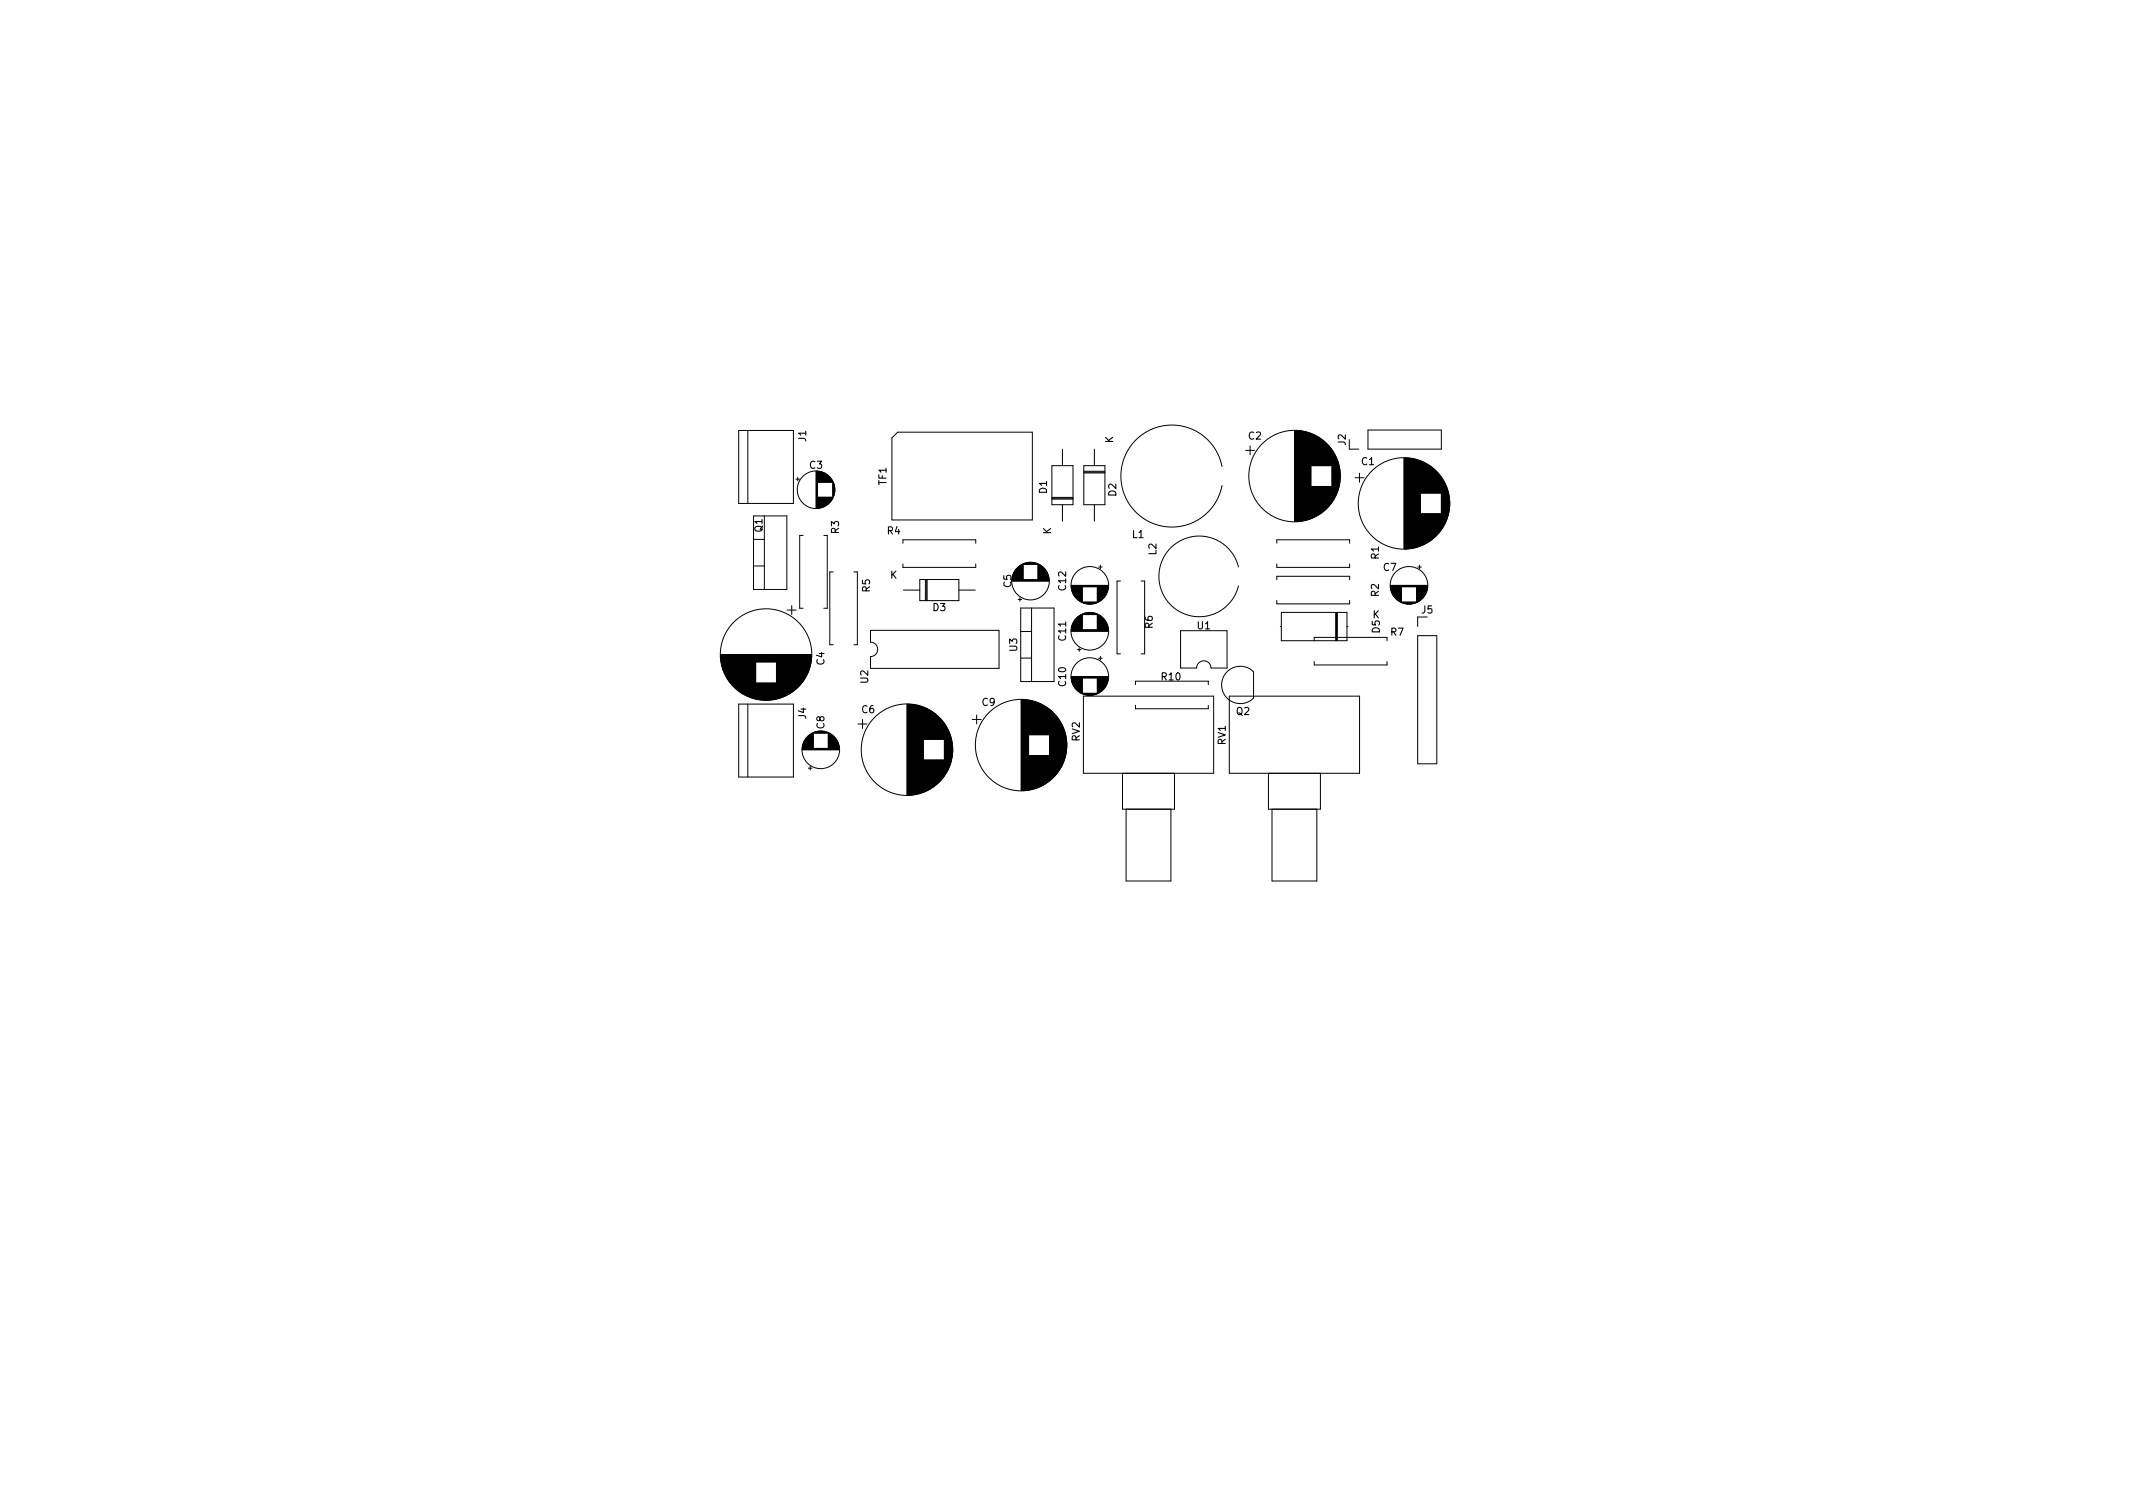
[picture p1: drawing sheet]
<svg xmlns="http://www.w3.org/2000/svg" width="297mm" height="210mm" viewBox="0 0 297 210" stroke-linecap="round" stroke-linejoin="round" font-family="sans-serif">
<defs><g id="words">
<g font-size="1.4">
<text x="112.3" y="61.5" transform="rotate(-90 112.3 61.5)">J1</text>
<text x="112.8" y="65.3">C3</text>
<text x="155" y="61.7" transform="rotate(-90 155 61.7)">K</text>
<text x="173.9" y="61.2">C2</text>
<text x="187.4" y="62" transform="rotate(-90 187.4 62)">J2</text>
<text x="189.6" y="64.8">C1</text>
<text x="123.4" y="67.5" transform="rotate(-90 123.4 67.5)">TF1</text>
<text x="145.8" y="68.7" transform="rotate(-90 145.8 68.7)">D1</text>
<text x="155.4" y="69.1" transform="rotate(-90 155.4 69.1)">D2</text>
<text x="106.2" y="74.1" transform="rotate(-90 106.2 74.1)">Q1</text>
<text x="116.8" y="74.3" transform="rotate(-90 116.8 74.3)">R3</text>
<text x="123.6" y="74.4">R4</text>
<text x="146.4" y="74.4" transform="rotate(-90 146.4 74.4)">K</text>
<text x="157.7" y="74.9">L1</text>
<text x="161" y="77.3" transform="rotate(-90 161 77.3)">L2</text>
<text x="192" y="77.8" transform="rotate(-90 192 77.8)">R1</text>
<text x="121.2" y="82.4" transform="rotate(-90 121.2 82.4)">R5</text>
<text x="124" y="80.6">K</text>
<text x="140.8" y="81.8" transform="rotate(-90 140.8 81.8)">C5</text>
<text x="148.5" y="82.2" transform="rotate(-90 148.5 82.2)">C12</text>
<text x="192" y="83.1" transform="rotate(-90 192 83.1)">R2</text>
<text x="192.7" y="79.5">C7</text>
<text x="129.9" y="85.1">D3</text>
<text x="148.5" y="89.2" transform="rotate(-90 148.5 89.2)">C11</text>
<text x="160.5" y="87.5" transform="rotate(-90 160.5 87.5)">R6</text>
<text x="166.7" y="87.6">U1</text>
<text x="191.1" y="86.1">K</text>
<text x="192.1" y="88.1" transform="rotate(-90 192.1 88.1)">D5</text>
<text x="193.7" y="88.5">R7</text>
<text x="198" y="85.4">J5</text>
<text x="114.8" y="92.6" transform="rotate(-90 114.8 92.6)">C4</text>
<text x="120.9" y="95.1" transform="rotate(-90 120.9 95.1)">U2</text>
<text x="141.6" y="90.7" transform="rotate(-90 141.6 90.7)">U3</text>
<text x="148.5" y="95.5" transform="rotate(-90 148.5 95.5)">C10</text>
<text x="161.8" y="94.7">R10</text>
<text x="112.3" y="100.1" transform="rotate(-90 112.3 100.1)">J4</text>
<text x="114.8" y="101.5" transform="rotate(-90 114.8 101.5)">C8</text>
<text x="120" y="99.3">C6</text>
<text x="136.8" y="98.3">C9</text>
<text x="172.2" y="99.6">Q2</text>
<text x="150.4" y="103.2" transform="rotate(-90 150.4 103.2)">RV2</text>
<text x="170.7" y="103.7" transform="rotate(-90 170.7 103.7)">RV1</text>
</g>
</g></defs>
<g fill="none" stroke="#000" stroke-width=".14">
<path d="M102.9 59.9h7.6v10.2h-7.6zM104.1 59.9v10.2M180.3 60v12.6M180.4 60v12.6M180.5 60v12.6M180.6 60v12.6M180.7 60v12.6M180.8 60v12.6M180.9 60v12.6M181 60v12.6M190.5 59.9h10.2v2.6h-10.2zM104.9 71.8h4.7v10.3h-4.7z"/>
<path d="M104.9 78.8h1.5M104.9 75.1h1.5M106.4 71.8v10.3M110.8 66.7h.5M111.1 66.5v.5M111.8 74.6h-.4v10.1h.4M113.6 65.6v5.2M113.7 65.6v5.2M113.8 65.6v5.2M113.9 65.6v1.6M113.9 69.2v1.6M114 65.6v1.6"/>
<path d="M114 69.2v1.6M114 69.2v1.5M114.1 65.7v1.5M114.1 69.2v1.5M114.2 65.7v1.5M114.2 69.2v1.5M114.3 65.7v1.5M114.3 69.2v1.5M114.4 65.7v1.5M114.4 69.2v1.5M114.4 69.2v1.4M114.5 65.8v1.4"/>
<path d="M114.5 69.2v1.4M114.6 65.8v1.4M114.6 69.2v1.4M114.7 65.8v1.4M114.7 69.2v1.4M114.7 74.6h.5v10.1h-.5M114.7 69.2v1.3M114.8 65.9v1.3M114.8 69.2v1.3M114.9 65.9v1.3M114.9 69.2v1.3M114.9 69.2v1.2"/>
<path d="M115 66v1.2M115 69.2v1.2M115.1 66v1.2M115.1 69.2v1.1M115.1 66.1v1.1M115.2 66.1v1.1M115.2 69.2v1.1M115.2 66.2v1M115.2 69.2v1M115.3 66.2v1M115.3 69.2v1M115.4 66.3v.9"/>
<path d="M115.4 69.2v.9M115.5 66.4v.8M115.5 69.2v.8M115.6 66.5v.7M115.6 69.2v.7M115.6 69.2v.6M115.7 66.6v.6M115.7 69.2v.6M115.7 69.2v.5M115.8 66.7v.5M115.8 69.2v.5M115.8 66.8v.4"/>
<path d="M115.8 69.2v.4M115.9 66.9v.3M115.9 69.2v.3M115.9 69.2v.2M116 67v2.4M116 67.1v2.2M116 79.6h-.4v10.2h.4M116 67.2v2M116.1 67.3v1.8M116.1 67.4v1.6M116.2 67.5v1.4M116.2 67.7v1"/>
<path d="M116.2 67.9v.6M118.9 79.6h.5v10.2h-.5M124.2 61l.8-.8h18.8v12.2h-19.6zM125.7 75.6v-.4h10.2v.4M125.7 78.5v.5h10.2v-.5M141.1 80h1.4M141.1 79.9h1.4M141.2 79.8h1.3M141.2 79.7h1.3M141.3 79.6h1.2M141.3 79.5h1.2M141.4 79.5h1.1"/>
<path d="M141.4 79.4h1.1M141.5 79.3h1M141.5 79.2h1M141.6 79.2h.9M141.6 79.1h.9M141.7 79.1h.8M141.7 79h.8M141.8 79h.7M141.9 78.9h.6M142 78.8h.5M142.1 78.8h.4M142.1 78.7h.4"/>
<path d="M142.2 78.7h.3M142.3 78.6h.2M142.3 78.6h2.4M142.4 78.6h2.2M142.5 78.5h2M142.6 78.5h1.8M142.7 78.4h1.6M142.8 78.4h1.4M143 78.4h1M143.2 78.3h.6M144.5 78.8h.6M144.5 79.6h1.3"/>
<path d="M144.5 79h.8M144.5 79h.7M144.5 80h1.4M144.5 79.9h1.4M144.5 79.8h1.4M144.5 79.8h1.3M144.5 79.7h1.3M144.5 79.6h1.2M144.5 79.5h1.2M144.5 79.4h1.1M144.5 79.3h1M144.5 79.2h1"/>
<path d="M144.5 79.2h.9M144.5 79.1h.9M144.5 79.1h.8M144.5 78.9h.7M144.5 78.9h.6M144.5 78.8h.5M144.5 78.7h.4M144.5 78.7h.3M144.5 78.6h.3M146.5 64.8h2.9v5.5h-2.9zM146.5 69.4h2.9M146.5 69.3h2.9"/>
<path d="M146.5 69.5h2.9M148 62.5v2.3M148 70.3v2.3M150.9 64.8h3v5.5h-3zM150.9 65.7h3M150.9 65.9h3M150.9 65.6h3M152.4 62.5v2.3M152.4 70.3v2.3M153 79h.5M153.2 78.7v.5M170.2 65a7.1 7.1 0 0 0-10.9-4.6 7.1 7.1 0 0 0 0 11.8 7.1 7.1 0 0 0 10.9-4.6"/>
<path d="M172.5 78.9a5.6 5.6 0 0 0-8.7-3.3 5.6 5.6 0 0 0 0 9.3 5.6 5.6 0 0 0 8.7-3.3M173.5 62.7h1.2M174.1 62.1v1.2M177.8 75.6v-.4h10.2v.4M177.8 78.5v.5h10.2v-.5M181.1 60v12.6M181.2 60v12.6M181.2 60v12.5M181.3 60v12.5M181.4 60.1v12.4M181.5 60.1v12.4M181.6 60.1v12.4"/>
<path d="M181.7 60.1v12.4M181.8 60.1v12.3M181.8 60.2v12.2M181.9 60.2v12.2M182 60.2v12.2M182.1 60.2v12.2M182.1 60.2v12.1M182.2 60.2v12.1M182.2 60.3v12M182.3 60.3v12M182.4 60.3v12M182.4 60.3v11.9"/>
<path d="M182.5 60.3v11.9M182.5 60.4v11.8M182.6 60.4v11.8M182.6 60.4v4.4M182.6 67.7v4.5M182.7 60.4v4.4M182.7 67.7v4.4M182.8 60.5v4.3M182.8 67.7v4.4M182.9 60.5v4.3M182.9 67.7v4.4M182.9 67.7v4.3"/>
<path d="M183 60.5v4.3M183 67.7v4.3M183 60.6v4.2M183.1 60.6v4.2M183.1 67.7v4.3M183.2 60.6v4.2M183.2 67.7v4.2M183.2 60.7v4.1M183.3 60.7v4.1M183.3 67.7v4.2M183.3 67.7v4.1M183.4 60.8v4"/>
<path d="M183.4 67.7v4.1M183.5 60.8v4M183.5 67.7v4.1M183.5 67.7v4M183.6 60.9v3.9M183.6 67.7v4M183.7 60.9v3.9M183.7 67.7v3.9M183.7 61v3.8M183.8 61v3.8M183.8 67.7v3.9M183.8 67.7v3.8"/>
<path d="M183.9 61.1v3.7M183.9 67.7v3.8M184 61.1v3.7M184 67.7v3.7M184 61.2v3.6M184.1 61.2v3.6M184.1 67.7v3.7M184.1 67.7v3.6M184.2 61.3v3.5M184.2 67.7v3.6M184.2 67.7v3.5M184.3 61.4v3.4"/>
<path d="M184.3 67.7v3.5M184.4 61.4v3.4M184.4 67.7v3.4M184.4 61.5v3.3M184.5 61.5v3.3M184.5 67.7v3.3M184.5 61.6v3.2M184.6 61.6v3.2M184.6 67.7v3.3M184.6 67.7v3.2M184.6 61.7v3.1M184.7 61.7v3.1"/>
<path d="M184.7 67.7v3.2M184.7 61.8v3M184.7 67.7v3.1M184.8 61.8v3M184.8 67.7v3.1M184.8 67.7v3M184.8 61.9v2.9M184.9 61.9v2.9M184.9 67.7v3M184.9 62v2.8M184.9 67.7v2.9M185 62v2.8"/>
<path d="M185 67.7v2.9M185 62.1v2.7M185 67.7v2.8M185.1 62.1v2.7M185.1 67.7v2.7M185.1 62.2v2.6M185.2 62.2v2.6M185.2 67.7v2.6M185.2 62.3v2.5M185.2 67.7v2.5M185.3 62.4v2.4M185.3 67.7v2.5"/>
<path d="M185.3 67.7v2.4M185.4 62.5v2.3M185.4 67.7v2.4M185.4 67.7v2.3M185.4 62.6v2.2M185.5 62.6v7.3M185.5 62.7v7.2M185.6 62.8v7M185.6 62.9v6.8M185.7 62.9v6.7M185.7 63v6.6M185.8 63.1v6.4"/>
<path d="M185.8 63.1v6.3M185.8 63.2v6.2M185.9 63.3v6M185.9 63.4v5.8M186 63.4v5.7M186 63.5v5.6M186 63.6v5.4M186.1 63.7v5.2M186.1 63.8v5M186.2 63.9v4.8M186.2 64v4.6M186.2 64.1v4.4"/>
<path d="M186.3 64.2v4.2M186.3 64.3v4M186.4 64.4v3.7M186.4 64.6v3.4M186.4 64.7v3.2M186.5 64.9v2.8M186.5 65v2.5M186.6 65.3v2M186.6 65.5v1.5M186.6 66v.6M187.9 61.2v1.3h1.3M188.7 66.5h1.3"/>
<path d="M189.3 65.9v1.2M195.5 63.8v12.6M195.6 63.8v12.6M195.7 63.8v12.6M195.8 63.8v12.6M195.9 63.8v12.6M196 63.8v12.6M196.1 63.8v12.6M196.2 63.8v12.6M196.3 63.8v12.6M196.4 63.8v12.6M196.5 63.8v12.6"/>
<path d="M196.6 63.9v12.4M196.7 63.9v12.4M196.8 63.9v12.4M196.9 63.9v12.4M197 63.9v12.4M197 64v12.2M197.1 64v12.2M197.2 64v12.2M197.3 64v12.2M197.4 64v12.2M197.4 64.1v12M197.4 79h.5"/>
<path d="M197.5 64.1v12M197.6 64.1v12M197.7 64.1v12M197.7 78.7v.5M197.7 64.2v11.8M197.8 64.2v11.8M197.8 64.2v4.5M197.8 71.5v4.5M197.9 64.2v4.5M197.9 71.5v4.5M198 64.3v4.4M198 71.5v4.4"/>
<path d="M198.1 64.3v4.4M198.1 71.5v4.4M198.2 64.3v4.4M198.2 71.5v4.4M198.2 64.4v4.3M198.2 71.5v4.3M198.3 64.4v4.3M198.3 71.5v4.3M198.4 64.4v4.3M198.4 71.5v4.3M198.4 64.5v4.2M198.4 71.5v4.2"/>
<path d="M198.5 64.5v4.2M198.5 71.5v4.2M198.6 64.5v4.2M198.6 71.5v4.2M198.6 64.6v4.1M198.6 71.5v4.1M198.7 64.6v4.1M198.7 71.5v4.1M198.8 64.7v4M198.8 71.5v4M198.9 64.7v4M198.9 71.5v4"/>
<path d="M198.9 64.8v3.9M198.9 71.5v3.9M199 64.8v3.9M199 71.5v3.9M199.1 64.9v3.8M199.1 71.5v3.8M199.2 64.9v3.8M199.2 71.5v3.8M199.2 65v3.7M199.2 71.5v3.7M199.3 65v3.7M199.3 71.5v3.7"/>
<path d="M199.4 65.1v3.6M199.4 71.5v3.6M199.5 65.1v3.6M199.5 71.5v3.5M199.5 65.2v3.5M199.6 65.2v3.5M199.6 71.5v3.5M199.6 65.3v3.4M199.6 71.5v3.4M199.7 65.3v3.4M199.7 71.5v3.4M199.7 71.5v3.3"/>
<path d="M199.8 65.4v3.3M199.8 71.5v3.3M199.8 65.5v3.2M199.8 71.5v3.2M199.9 65.5v3.2M199.9 71.5v3.2M200 65.6v3.1M200 71.5v3.1M200 71.5v3M200.1 65.7v3M200.1 71.5v3M200.2 65.8v2.9"/>
<path d="M200.2 71.5v2.9M200.2 65.9v2.8M200.2 71.5v2.8M200.3 65.9v2.8M200.3 71.5v2.8M200.3 66v2.7M200.3 71.5v2.7M200.4 66v2.7M200.4 71.5v2.7M200.4 66.1v2.6M200.4 71.5v2.6M200.5 66.1v2.6"/>
<path d="M200.5 71.5v2.6M200.5 66.2v2.5M200.5 71.5v2.5M200.6 66.2v2.5M200.6 71.5v2.5M200.6 66.3v2.4M200.6 71.5v2.4M200.6 71.5v2.3M200.7 66.4v2.3M200.7 71.5v2.3M200.7 66.5v7.2M200.8 66.5v7.2"/>
<path d="M200.8 66.6v7M200.9 66.7v6.8M200.9 66.8v6.6M201 66.8v6.6M201 66.9v6.4M201 67v6.2M201.1 67v6.2M201.1 67.1v6M201.2 67.2v5.8M201.2 67.3v5.6M201.3 67.4v5.4M201.3 67.5v5.2"/>
<path d="M201.4 67.6v5M201.4 67.7v4.8M201.4 67.8v4.6M201.5 67.9v4.4M201.5 68v4.2M201.6 68.1v4M201.6 68.2v3.8M201.6 68.4v3.4M201.7 68.5v3.2M201.7 68.7v2.8M201.8 68.9v2.4M201.8 69.1v2"/>
<path d="M201.8 69.3v1.6M201.9 69.8v.6M100.4 91.1h12.6M100.4 91.2h12.6M100.4 91.3h12.6M100.4 91.4h12.6M100.4 91.5h12.6M100.4 91.6h12.6M100.4 91.7h12.6M100.4 91.8h12.6M100.4 91.9h12.6M100.4 92h12.6"/>
<path d="M100.4 92h12.5M100.4 92.1h12.5M100.4 92.2h12.5M100.4 92.2h4.8M100.4 92.3h4.8M100.5 92.3h4.7M100.5 92.4h4.7M100.5 92.5h4.7M100.5 92.6h4.7M100.5 92.7h4.7M100.6 92.7h4.6M100.6 92.8h4.6"/>
<path d="M100.6 92.9h4.6M100.6 93h4.6M100.6 93.1h4.6M100.7 93.1h4.5M100.7 93.2h4.5M100.7 93.3h4.5M100.8 93.4h4.4M100.8 93.5h4.4M100.8 93.6h4.4M100.9 93.6h4.3M100.9 93.7h4.3M100.9 93.8h4.3"/>
<path d="M101 93.9h4.2M101 94h4.2M101.1 94.1h4.1M101.1 94.2h4.1M101.2 94.3h4M101.2 94.4h4M101.3 94.4h3.9M101.3 94.5h3.9M101.4 94.6h3.8M101.4 94.7h3.8M101.5 94.7h3.7M101.5 94.8h3.7"/>
<path d="M101.5 94.9h3.7M101.6 94.9h3.6M101.6 95h3.6M101.7 95h3.5M101.7 95.1h3.5M101.7 95.1h9.9M101.8 95.1h9.8M101.8 95.2h9.8M101.8 95.2h9.7M101.9 95.3h9.6M101.9 95.3h9.5M102 95.4h9.4"/>
<path d="M102 95.5h9.3M102.1 95.5h9.2M102.1 95.5h9.1M102.2 95.6h9M102.2 95.7h8.9M102.3 95.7h8.8M102.3 95.7h8.7M102.4 95.8h8.6M102.4 95.9h8.5M102.5 95.9h8.4M102.5 95.9h8.3M102.6 96h8.2"/>
<path d="M102.6 96h8.1M102.7 96.1h8M102.7 96.1h7.9M102.8 96.1h7.8M102.8 96.2h7.7M102.9 98h7.6v10.2h-7.6zM102.9 96.2h7.6M102.9 96.3h7.5M103 96.3h7.4M103 96.3h7.3M103.1 96.4h7.2M103.2 96.4h7"/>
<path d="M103.2 96.5h6.9M103.3 96.5h6.8M103.3 96.5h6.7M103.4 96.6h6.6M103.5 96.6h6.4M103.5 96.7h6.3M103.6 96.7h6.1M103.7 96.7h6M103.8 96.8h5.8M103.8 96.8h5.7M103.9 96.9h5.5M104 96.9h5.4"/>
<path d="M104.1 96.9h5.2M104.1 98v10.2M104.2 97h5M104.3 97h4.8M104.4 97.1h4.6M104.5 97.1h4.4M104.6 97.1h4.2M104.7 97.2h4M104.8 97.2h3.7M105 97.3h3.4M105.1 97.3h3.2M105.3 97.3h2.8"/>
<path d="M105.4 97.4h2.5M105.7 97.4h2M105.9 97.5h1.5M106.4 97.5h.6M108.1 94.9h3.7M108.1 93.1h4.6M108.1 93h4.6M108.1 94.8h3.7M108.1 92.6h4.7M108.1 94.2h4.1M108.1 94.3h4.1M108.1 94.4h4"/>
<path d="M108.1 94.5h4M108.1 94.5h3.9M108.1 94.6h3.9M108.1 94.7h3.8M108.1 94.8h3.8M108.1 95h3.6M108.1 95.1h3.6M108.1 92.2h4.8M108.1 92.3h4.8M108.1 92.4h4.8M108.1 92.5h4.8M108.1 92.7h4.7"/>
<path d="M108.1 92.8h4.7M108.1 92.9h4.7M108.1 93.2h4.6M108.1 93.3h4.5M108.1 93.4h4.5M108.1 93.5h4.5M108.1 93.5h4.4M108.1 93.6h4.4M108.1 93.7h4.4M108.1 93.8h4.3M108.1 93.9h4.3M108.1 94h4.2"/>
<path d="M108.1 94.1h4.2M108.1 94.3h4M109.6 84.9h1.3M110.3 84.3v1.3M121.2 87.8h17.9v5.3h-17.9v-1.7a1 1 0 0 0 1-1 1 1 0 0 0-1-1zM125.8 82.2h2.3M126.3 98.1v12.6M126.4 98.1v12.6M126.5 98.1v12.6M126.6 98.1v12.6M126.7 98.1v12.6M126.8 98.1v12.6"/>
<path d="M126.9 98.1v12.6M127 98.1v12.6M127.1 98.1v12.6M127.2 98.1v12.6M127.3 98.1v12.5M127.4 98.2v12.4M127.5 98.2v12.4M127.6 98.2v12.4M127.7 98.2v12.4M127.8 98.2v12.3M127.9 98.3v12.2M128 98.3v12.2"/>
<path d="M128.1 98.3v12.2M128.1 80.7h5.4v2.9h-5.4zM128.1 98.3v12.1M128.2 98.3v12.1M128.2 98.4v12M128.3 98.4v12M128.4 98.4v12M128.5 98.4v11.9M128.5 98.5v11.8M128.6 98.5v11.8M128.6 98.5v4.4M128.7 98.5v4.4"/>
<path d="M128.8 98.6v4.3M128.9 98.6v4.3M128.9 80.7v2.9M129 98.6v4.3M129 80.7v2.9M129 98.7v4.2M129.1 98.7v4.2M129.1 80.7v2.9M129.2 98.7v4.2M129.2 98.8v4.1M129.3 98.8v4.1M129.4 98.9v4"/>
<path d="M129.5 98.9v4M129.6 99v3.9M129.7 99v3.9M129.7 99.1v3.8M129.8 99.1v3.8M129.9 99.1v3.8M129.9 99.2v3.7M130 99.2v3.7M130 99.3v3.6M130.1 99.3v3.6M130.2 99.4v3.5M130.3 99.4v3.5"/>
<path d="M130.3 99.5v3.4M130.4 99.5v3.4M130.4 99.6v3.3M130.5 99.6v3.3M130.5 99.7v3.2M130.6 99.7v3.2M130.7 99.8v3.1M130.7 99.9v3M130.8 99.9v3M130.9 100v2.9M133.5 82.2h2.3M136 99.6v1.2"/>
<path d="M140.9 80.9h5.2M140.9 80.8h5.2M140.9 80.7h5.2M140.9 80.7h1.6M140.9 80.6h1.6M141 80.6h1.5M141 80.5h1.5M141 80.4h1.5M141 80.3h1.5M141 80.2h1.5M141.1 80.1h1.4M141.8 83.5h.5"/>
<path d="M142 83.2v.5M142.1 84.7h4.7v10.2h-4.7zM142.1 91.6h1.6M142.1 87.9h1.6M142.2 97.4v12.7M142.3 97.4v12.7M142.4 97.4v12.7M142.5 97.4v12.7M142.6 97.4v12.7M142.7 97.4v12.7M142.8 97.4v12.7M142.8 97.5v12.6"/>
<path d="M142.9 97.5v12.5M143 97.5v12.5M143.1 97.5v12.5M143.2 97.5v12.5M143.3 97.5v4.8M143.4 97.5v4.8M143.5 97.6v4.7M143.6 97.6v4.7M143.7 84.7v10.2M143.7 97.6v4.7M143.8 97.6v4.7M143.9 97.6v4.7"/>
<path d="M143.9 97.7v4.6M144 97.7v4.6M144.1 97.7v4.6M144.2 97.7v4.6M144.2 97.8v4.5M144.3 97.8v4.5M144.4 97.8v4.5M144.5 97.8v4.5M144.5 97.9v4.4M144.5 80.2h1.5M144.5 80.7h1.6M144.5 80.6h1.6"/>
<path d="M144.5 80.5h1.6M144.5 80.4h1.5M144.5 80.3h1.5M144.5 80.1h1.5M144.6 97.9v4.4M144.7 97.9v4.4M144.8 98v4.3M144.9 98v4.3M145 98.1v4.2M145.1 98.1v4.2M145.2 98.2v4.1M145.3 98.2v4.1"/>
<path d="M145.4 98.3v4M145.5 98.3v4M145.5 98.4v3.9M145.6 98.4v3.9M145.7 98.5v3.8M145.8 98.5v3.8M145.8 98.6v3.7M145.9 98.6v3.7M146 98.7v3.6M146.1 98.7v3.6M146.1 98.8v3.5M146.2 98.8v9.9"/>
<path d="M146.2 98.9v9.7M146.3 98.9v9.7M146.4 99v9.5M146.5 99.1v9.3M146.6 99.1v9.3M146.6 99.2v9.1M146.7 99.3v8.9M146.8 99.3v8.9M146.8 99.4v8.7M146.9 99.5v8.5M147 99.6v8.3M147 99.7v8.2"/>
<path d="M147.1 99.7v8.1M147.2 99.8v7.9M147.2 99.9v7.7M147.3 99.9v7.7M149.2 81.5h5.1M149.2 87.9h5.1M149.2 94.2h5.1M149.2 87.8h5.1M149.2 81.6h5.1M149.2 94.3h5.1M149.2 81.7h5.1M149.2 87.7h5.1"/>
<path d="M149.2 94.4h5.1M149.2 81.7h1.5M149.2 87.7h1.5M149.2 94.4h1.5M149.2 81.8h1.5M149.2 87.6h1.5M149.2 94.5h1.5M149.2 81.9h1.5M149.2 87.5h1.5M149.2 94.6h1.5M149.2 82h1.5M149.2 87.4h1.5"/>
<path d="M149.2 94.7h1.5M149.2 82.1h1.5M149.2 87.3h1.5M149.2 94.8h1.5M149.3 82.1h1.4M149.3 87.3h1.4M149.3 94.8h1.4M149.3 94.9h1.4M149.3 82.2h1.4M149.3 87.2h1.4M149.3 82.3h1.4M149.3 87.1h1.4"/>
<path d="M149.3 95h1.4M149.3 82.4h1.4M149.3 87h1.4M149.3 95.1h1.4M149.4 82.4h1.3M149.4 87h1.3M149.4 95.1h1.3M149.4 82.5h1.3M149.4 86.9h1.3M149.4 95.2h1.3M149.4 82.6h1.3M149.4 86.8h1.3"/>
<path d="M149.4 95.3h1.3M149.5 82.7h1.2M149.5 86.7h1.2M149.5 95.4h1.2M149.5 82.8h1.2M149.5 86.6h1.2M149.5 95.5h1.2M149.6 82.9h1.1M149.6 86.5h1.1M149.6 95.6h1.1M149.6 83h1.1M149.6 86.4h1.1"/>
<path d="M149.6 95.7h1.1M149.7 83h1M149.7 86.4h1M149.7 95.7h1M149.7 83.1h1M149.7 86.3h1M149.7 95.8h1M149.8 83.1h.9M149.8 86.3h.9M149.8 95.8h.9M149.8 83.2h.9M149.8 86.2h.9"/>
<path d="M149.8 95.9h.9M149.9 83.3h.8M149.9 86.1h.8M149.9 96h.8M150 83.4h.7M150 86h.7M150 96.1h.7M150 90.5h.5M150.1 85.9h.6M150.1 83.5h.6M150.1 96.2h.6M150.2 83.5h.5"/>
<path d="M150.2 85.9h.5M150.2 96.2h.5M150.2 83.6h.5M150.2 85.8h.5M150.2 96.3h.5M150.3 83.6h.4M150.3 85.8h.4M150.3 96.3h.4M150.3 90.2v.5M150.3 83.7h.4M150.3 85.7h.4M150.3 96.4h.4"/>
<path d="M150.4 83.7h.3M150.4 85.7h.3M150.4 96.4h.3M150.5 83.8h.2M150.5 85.6h.2M150.5 96.5h.2M150.6 83.8h2.3M150.6 85.6h2.3M150.6 96.5h2.3M150.7 83.9h2.2M150.7 85.5h2.2M150.7 96.6h2.2"/>
<path d="M150.8 83.9h2M150.8 85.5h2M150.8 96.6h2M150.9 83.9h1.8M150.9 85.5h1.8M150.9 96.6h1.8M150.9 96.9h18.1v10.8h-18.1zM151 84h1.6M151 85.4h1.6M151 96.7h1.6M151.1 84h1.3M151.1 85.4h1.3"/>
<path d="M151.1 96.7h1.3M151.2 84.1h1.1M151.2 85.3h1.1M151.2 96.8h1.1M151.5 84.1h.5M151.5 85.3h.5M151.5 96.8h.5M152.8 82.1h1.5M152.8 94.9h1.5M152.8 94.8h1.5M152.8 85.9h.7M152.8 87.3h1.5"/>
<path d="M152.8 83.6h.5M152.8 81.7h1.5M152.8 81.8h1.5M152.8 81.9h1.5M152.8 82h1.5M152.8 82.2h1.5M152.8 82.2h1.4M152.8 82.3h1.4M152.8 82.4h1.4M152.8 82.5h1.4M152.8 82.5h1.3M152.8 82.6h1.3"/>
<path d="M152.8 82.7h1.3M152.8 82.7h1.2M152.8 82.8h1.2M152.8 82.9h1.2M152.8 82.9h1.1M152.8 83h1.1M152.8 83.1h1M152.8 83.2h.9M152.8 83.3h.9M152.8 83.3h.8M152.8 83.4h.8M152.8 83.4h.7"/>
<path d="M152.8 83.5h.7M152.8 83.5h.6M152.8 83.7h.4M152.8 83.7h.3M152.8 83.8h.2M152.8 87.7h1.5M152.8 87.6h1.5M152.8 87.5h1.5M152.8 87.4h1.5M152.8 87.2h1.5M152.8 87.2h1.4M152.8 87.1h1.4"/>
<path d="M152.8 87h1.4M152.8 86.9h1.4M152.8 86.9h1.3M152.8 86.8h1.3M152.8 86.7h1.3M152.8 86.7h1.2M152.8 86.6h1.2M152.8 86.5h1.2M152.8 86.5h1.1M152.8 86.4h1.1M152.8 86.3h1M152.8 86.2h.9"/>
<path d="M152.8 86.1h.9M152.8 86.1h.8M152.8 86h.8M152.8 86h.7M152.8 85.9h.6M152.8 85.8h.5M152.8 85.7h.4M152.8 85.7h.3M152.8 85.6h.2M152.8 94.4h1.5M152.8 94.5h1.5M152.8 94.6h1.5"/>
<path d="M152.8 94.7h1.5M152.8 94.9h1.4M152.8 95h1.4M152.8 95.1h1.4M152.8 95.2h1.4M152.8 95.2h1.3M152.8 95.3h1.3M152.8 95.4h1.3M152.8 95.4h1.2M152.8 95.5h1.2M152.8 95.6h1.2M152.8 95.6h1.1"/>
<path d="M152.8 95.7h1.1M152.8 95.8h1M152.8 95.9h.9M152.8 96h.9M152.8 96h.8M152.8 96.1h.8M152.8 96.1h.7M152.8 96.2h.7M152.8 96.2h.6M152.8 96.3h.5M152.8 96.4h.4M152.8 96.4h.3"/>
<path d="M152.8 96.5h.2M153 91.7h.5M153.2 91.4v.5M156 80.9h-.4v10.1h.4M158.1 95.3v-.5h10.2v.5M158.1 98.2v.5h10.2v-.5M158.9 80.9h.5v10.1h-.5M164.4 87.8h6.5v5.2h-2.3a1 1 0 0 0-1-1 1 1 0 0 0-1 1h-2.2zM171.2 96.9h18.1v10.8h-18.1zM174.6 93.5a2.6 2.6 0 0 0-3.7 0 2.6 2.6 0 0 0 0 3.7 2.6 2.6 0 0 0 3.7 0M174.6 93.6v3.6M177.8 80.7v-.5h10.2v.5"/>
<path d="M177.8 83.6v.5h10.2v-.5M178.3 87.2h.1M178.4 85.3h9.2v3.9h-9.2zM183 89.2v-.4h10.2v.4M183 92.1v.5h10.2v-.5M186 85.3v3.9M186.1 85.3v3.9M186.2 85.3v3.9M187.6 87.2h.1M193.6 81.5h5.2M193.6 81.6h5.2M193.6 81.7h5.2"/>
<path d="M193.6 81.7h1.6M193.7 81.8h1.5M193.7 81.9h1.5M193.7 82h1.5M193.7 82.1h1.5M193.7 82.2h1.5M193.7 82.3h1.5M193.8 82.3h1.4M193.8 82.4h1.4M193.8 82.5h1.4M193.9 82.6h1.3M193.9 82.7h1.3"/>
<path d="M194 82.8h1.2M194 82.9h1.2M194.1 82.9h1.1M194.1 83h1.1M194.1 83.1h1.1M194.2 83.1h1M194.2 83.2h1M194.3 83.2h.9M194.3 83.3h.9M194.4 83.3h.8M194.4 83.4h.8M194.5 83.4h.7"/>
<path d="M194.5 83.5h.7M194.6 83.5h.6M194.7 83.6h.5M194.8 83.7h.4M194.9 83.7h.3M195 83.8h.2M195 83.8h2.4M195.1 83.9h2.2M195.2 83.9h2M195.3 83.9h1.8M195.4 84h1.6M195.5 84h1.4"/>
<path d="M195.7 84.1h1M195.9 84.1h.6M197.3 82.1h1.4M197.3 83.6h.4M197.3 81.7h1.5M197.3 81.8h1.5M197.3 81.9h1.5M197.3 82h1.5M197.3 82h1.4M197.3 82.2h1.4M197.3 82.3h1.4M197.3 82.4h1.3"/>
<path d="M197.3 82.5h1.3M197.3 82.6h1.3M197.3 82.6h1.2M197.3 82.7h1.2M197.3 82.8h1.2M197.3 82.8h1.1M197.3 82.9h1.1M197.3 83h1M197.3 83.1h1M197.3 83.1h.9M197.3 83.2h.9M197.3 83.3h.8"/>
<path d="M197.3 83.3h.7M197.3 83.4h.7M197.3 83.5h.6M197.3 83.5h.5M197.3 83.6h.5M197.3 83.7h.4M197.3 83.7h.3M197.3 83.7h.2M197.3 83.8h.2M197.4 88.5h2.7v17.9h-2.7zM198.8 85.9h-1.4v1.3M111.7 104.4h5.2"/>
<path d="M111.7 104.3h5.2M111.7 104.2h5.2M111.7 104.2h1.6M111.7 104.1h1.6M111.7 104h1.6M111.8 104h1.5M111.8 103.9h1.5M111.8 103.8h1.5M111.8 103.7h1.5M111.8 103.6h1.5M111.9 103.6h1.4M111.9 103.5h1.4"/>
<path d="M111.9 103.4h1.4M112 103.3h1.3M112 103.2h1.3M112.1 103.1h1.2M112.1 103h1.2M112.2 103h1.1M112.2 102.9h1.1M112.2 102.8h1.1M112.3 102.8h1M112.3 102.7h1M112.4 102.7h.9M112.4 102.6h.9"/>
<path d="M112.5 102.6h.8M112.5 102.5h.8M112.6 102.5h.7M112.6 107h.5M112.6 102.4h.7M112.7 102.4h.6M112.7 102.3h.6M112.8 102.3h.5M112.8 106.7v.5M112.9 102.2h.4M113 102.2h.3M113 102.1h.3"/>
<path d="M113.1 102.1h2.4M113.2 102h2.2M113.3 102h2M113.4 102h1.8M113.5 101.9h1.6M115.3 104.2h1.6M115.3 104.1h1.6M115.3 104h1.6M115.3 104h1.5M115.3 103.9h1.5M115.3 103.8h1.5M115.3 103.7h1.5"/>
<path d="M115.3 103.6h1.5M115.3 103.6h1.4M115.3 103.5h1.4M115.3 103.4h1.4M115.3 103.3h1.3M115.3 103.2h1.3M115.3 103.1h1.2M115.3 103h1.2M115.3 103h1.1M115.3 102.9h1.1M115.3 102.8h1.1M115.3 102.8h1"/>
<path d="M115.3 102.7h1M115.3 102.7h.9M115.3 102.6h.9M115.3 102.6h.8M115.3 102.5h.8M115.3 102.5h.7M115.3 102.4h.7M115.3 102.4h.6M115.3 102.3h.6M115.3 102.3h.5M115.3 102.2h.4M115.3 102.2h.3"/>
<path d="M115.3 102.1h.3M119.5 100.8h1.2M120.1 100.2v1.2M128.6 105.8v4.5M128.7 105.8v4.5M128.7 105.8v4.4M128.8 105.8v4.4M128.9 105.8v4.4M128.9 105.8v4.3M129 105.8v4.3M129.1 105.8v4.3M129.2 105.8v4.2"/>
<path d="M129.3 105.8v4.2M129.3 105.8v4.1M129.4 105.8v4.1M129.5 105.8v4.1M129.5 105.8v4M129.6 105.8v4M129.7 105.8v4M129.7 105.8v3.9M129.8 105.8v3.9M129.9 105.8v3.8M130 105.8v3.7M130.1 105.8v3.7"/>
<path d="M130.1 105.8v3.6M130.2 105.8v3.6M130.3 105.8v3.5M130.4 105.8v3.4M130.5 105.8v3.4M130.5 105.8v3.3M130.6 105.8v3.3M130.6 105.8v3.2M130.7 105.8v3.2M130.7 105.8v3.1M130.8 105.8v3.1M130.8 105.8v3"/>
<path d="M130.9 105.8v3M130.9 100.1v2.8M130.9 105.8v2.9M131 100.1v2.8M131 105.8v2.9M131 100.2v2.7M131 105.8v2.8M131.1 100.2v2.7M131.1 105.8v2.8M131.1 105.8v2.7M131.1 100.3v2.6M131.2 100.3v2.6"/>
<path d="M131.2 105.8v2.6M131.2 100.4v2.5M131.3 100.4v2.5M131.3 105.8v2.5M131.3 100.5v2.4M131.3 105.8v2.4M131.4 100.6v2.3M131.4 105.8v2.4M131.4 105.8v2.3M131.5 100.7v2.2M131.5 105.8v2.3M131.5 100.7v7.3"/>
<path d="M131.5 100.8v7.2M131.6 100.9v7M131.7 101v6.8M131.7 101v6.7M131.7 101.1v6.6M131.8 101.2v6.4M131.8 101.2v6.3M131.9 101.3v6.2M131.9 101.4v6M131.9 101.5v5.8M132 101.5v5.7M132 101.6v5.6"/>
<path d="M132.1 101.7v5.4M132.1 101.8v5.2M132.1 101.9v5M132.2 102v4.8M132.2 102.1v4.6M132.3 102.2v4.4M132.3 102.3v4.2M132.3 102.4v4M132.4 102.5v3.7M132.4 102.7v3.4M132.5 102.8v3.2M132.5 103v2.8"/>
<path d="M132.5 103.1v2.5M132.6 103.4v2M132.6 103.6v1.5M132.7 104.1v.6M135.4 100.2h1.2M143.3 105.2v4.8M143.4 105.2v4.8M143.5 105.2v4.8M143.5 105.2v4.7M143.6 105.2v4.7M143.7 105.2v4.7M143.8 105.2v4.7"/>
<path d="M143.9 105.2v4.7M143.9 105.2v4.6M144 105.2v4.6M144.1 105.2v4.6M144.2 105.2v4.6M144.2 105.2v4.5M144.3 105.2v4.5M144.4 105.2v4.5M144.5 105.2v4.5M144.5 105.2v4.4M144.6 105.2v4.4M144.7 105.2v4.4"/>
<path d="M144.8 105.2v4.3M144.9 105.2v4.3M145 105.2v4.3M145 105.2v4.2M145.1 105.2v4.2M145.2 105.2v4.2M145.2 105.2v4.1M145.3 105.2v4.1M145.4 105.2v4M145.5 105.2v4M145.6 105.2v3.9M145.7 105.2v3.8"/>
<path d="M145.8 105.2v3.8M145.8 105.2v3.7M145.9 105.2v3.7M146 105.2v3.7M146 105.2v3.6M146.1 105.2v3.6M146.1 105.2v3.5M147.3 100v7.5M147.4 100.1v7.3M147.4 100.2v7.1M147.5 100.2v7.1M147.5 100.3v6.9"/>
<path d="M147.6 100.4v6.8M147.6 100.4v6.7M147.6 100.5v6.5M147.7 100.5v6.5M147.7 100.6v6.3M147.8 100.7v6.1M147.8 100.8v5.9M147.9 100.9v5.7M147.9 101v5.5M148 101.1v5.3M148 101.2v5.1M148.1 101.3v4.9"/>
<path d="M148.1 101.4v4.7M148.2 101.5v4.5M148.2 101.7v4.2M148.2 101.8v3.9M148.3 101.9v3.7M148.3 102v3.5M148.4 102.2v3.1M148.4 102.3v2.9M148.4 102.5v2.5M148.5 102.7v2.1M148.5 103v1.5M148.6 103.4v.7"/>
<path d="M156.3 107.7v5h7.3v-5M156.8 112.7v10h6.3v-10M176.6 107.7v5h7.3v-5M177.1 112.7v10h6.3v-10"/>
<circle cx="113.6" cy="68.2" r="2.62"/>
<circle cx="180.3" cy="66.3" r="6.4"/>
<circle cx="195.5" cy="70.1" r="6.4"/>
<circle cx="106.7" cy="91.1" r="6.4"/>
<circle cx="143.5" cy="80.9" r="2.62"/>
<circle cx="151.8" cy="87.9" r="2.62"/>
<circle cx="151.8" cy="94.2" r="2.62"/>
<circle cx="151.8" cy="81.5" r="2.62"/>
<circle cx="196.2" cy="81.5" r="2.62"/>
<circle cx="114.3" cy="104.4" r="2.62"/>
<circle cx="126.3" cy="104.4" r="6.4"/>
<circle cx="142.2" cy="103.8" r="6.4"/>
</g>
<use href="#words"/>
</svg>
